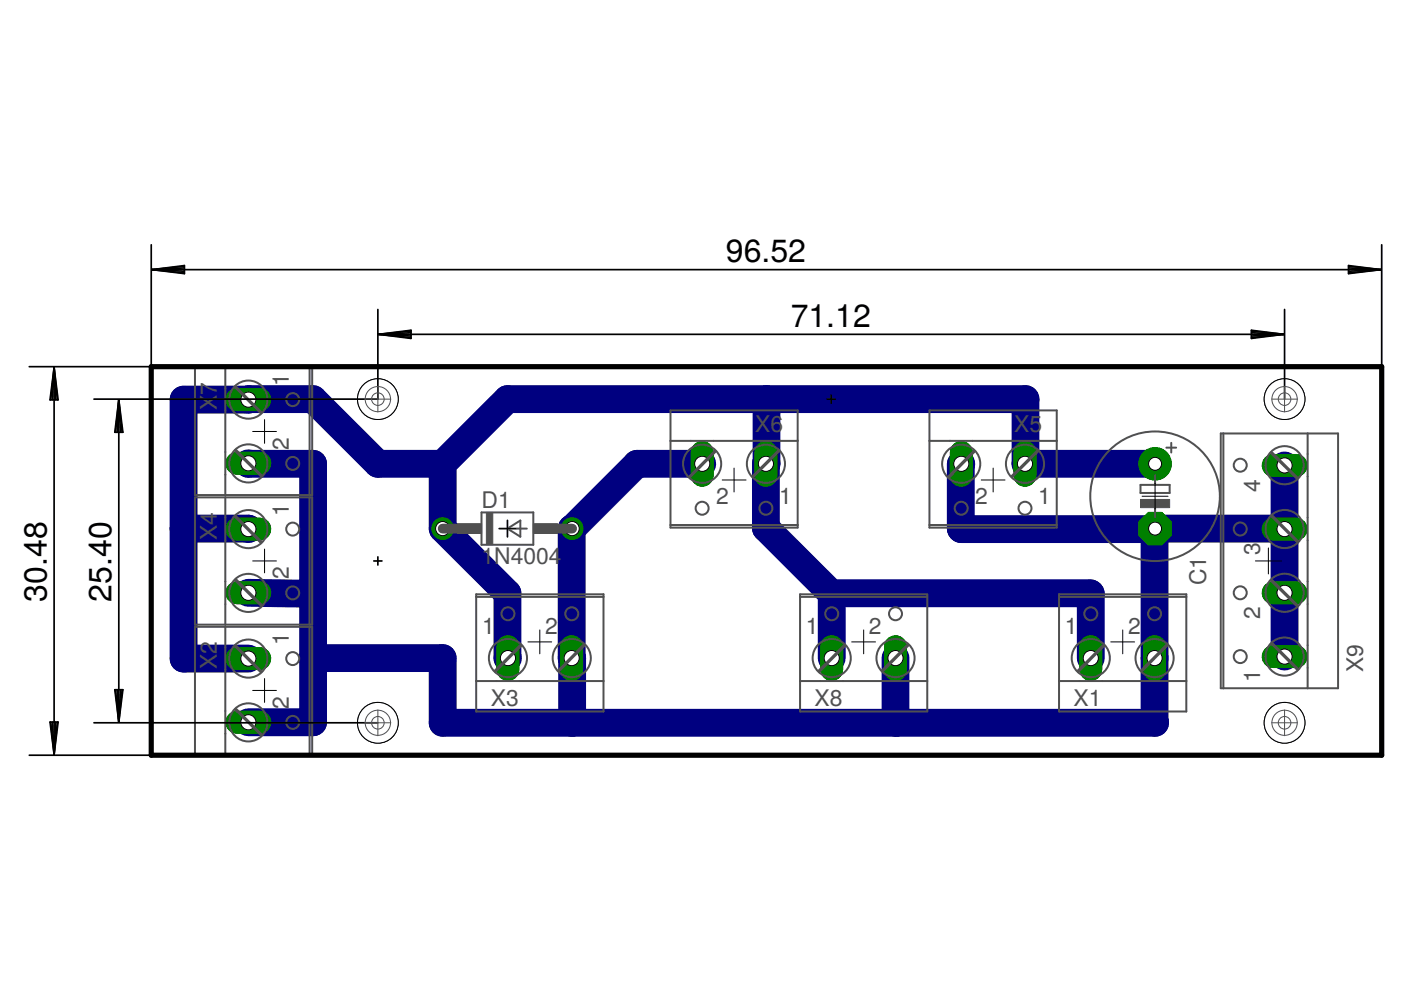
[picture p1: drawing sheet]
<svg xmlns="http://www.w3.org/2000/svg" width="297mm" height="210mm" viewBox="0 0 297 210" stroke-linecap="round" stroke-linejoin="round" font-family="sans-serif">
<defs><g id="words">
<g font-size="6.8">
<text x="153.9" y="55.6">96.52</text>
<text x="167.6" y="69.3">71.12</text>
<text x="9.9" y="127.5" transform="rotate(-90 9.9 127.5)">30.48</text>
<text x="23.6" y="127.5" transform="rotate(-90 23.6 127.5)">25.40</text>
</g>
<g font-size="4.8" fill="#505050">
<text x="46" y="83.8" transform="rotate(-90 46 83.8)">7</text>
<text x="61.2" y="81.9" transform="rotate(-90 61.2 81.9)">1</text>
<text x="46" y="87" transform="rotate(-90 46 87)">X</text>
<text x="61.2" y="95.3" transform="rotate(-90 61.2 95.3)">2</text>
<text x="160.1" y="91.7">X</text>
<text x="163.3" y="91.7">6</text>
<text x="215" y="91.7">X</text>
<text x="218.3" y="91.7">5</text>
<text x="102.1" y="107.6">D1</text>
<text x="151.8" y="106.9">2</text>
<text x="165.2" y="106.9">1</text>
<text x="206.7" y="106.9">2</text>
<text x="220.1" y="106.9">1</text>
<text x="267.2" y="104.3" transform="rotate(-90 267.2 104.3)">4</text>
<text x="46" y="111.2" transform="rotate(-90 46 111.2)">4</text>
<text x="61.2" y="109.4" transform="rotate(-90 61.2 109.4)">1</text>
<text x="46" y="114.5" transform="rotate(-90 46 114.5)">X</text>
<text x="102.1" y="119.6">1N4004</text>
<text x="267.2" y="117.7" transform="rotate(-90 267.2 117.7)">3</text>
<text x="61.2" y="122.8" transform="rotate(-90 61.2 122.8)">2</text>
<text x="255.7" y="124.1" transform="rotate(-90 255.7 124.1)">C1</text>
<text x="267.2" y="131.3" transform="rotate(-90 267.2 131.3)">2</text>
<text x="61.2" y="136.8" transform="rotate(-90 61.2 136.8)">1</text>
<text x="102.2" y="134.4">1</text>
<text x="115.6" y="134.4">2</text>
<text x="170.9" y="134.4">1</text>
<text x="184.2" y="134.4">2</text>
<text x="225.8" y="134.4">1</text>
<text x="239.2" y="134.4">2</text>
<text x="46" y="141.9" transform="rotate(-90 46 141.9)">X</text>
<text x="46" y="138.7" transform="rotate(-90 46 138.7)">2</text>
<text x="289" y="142.6" transform="rotate(-90 289 142.6)">X9</text>
<text x="104.1" y="149.6">X3</text>
<text x="172.7" y="149.6">X8</text>
<text x="227.6" y="149.6">X1</text>
<text x="267.2" y="144.7" transform="rotate(-90 267.2 144.7)">1</text>
<text x="61.2" y="150.2" transform="rotate(-90 61.2 150.2)">2</text>
</g>
</g></defs>
<g fill="none" stroke="#000080" stroke-width="5.9">
<path d="M52.7 98.2l13.7 .1v54.8h-13.7M93.9 98.3h-13.8l-13.7-13.7-27.5 .1v54.9h13.8M93.9 98.3l13.7-13.7h109.8v13.7h27.5M93.9 98.3v13.8l13.7 13.7 .1 13.7M148.9 98.3h-13.9l-13.8 13.8 .1 41.1M162.5 84.6l-.1 27.4 13.9 13.9v13.6M203.8 98.3v13.9h41M272.4 98.7v40.5M38.9 112.1l13.8 .1M244.8 112.2l.1 41h-151v-13.7h-27.5M272.4 112.1l-27.6 .1M52.7 125.7l13.7 .2"/>
<path d="M176.2 125.8h55l.1 13.7M189.9 139.5l.1 13.7"/>
</g>
<path d="M231.3 137.1v4.8" fill="none" stroke="#008000" stroke-width="4.8"/>
<circle cx="231.3" cy="139.5" r="1.61" fill="#fff" stroke="#000" stroke-width=".21"/>
<path d="M244.8 137.1v4.8" fill="none" stroke="#008000" stroke-width="4.8"/>
<circle cx="244.8" cy="139.5" r="1.61" fill="#fff" stroke="#000" stroke-width=".21"/>
<path d="M50.2 139.6h4.9" fill="none" stroke="#008000" stroke-width="4.8"/>
<circle cx="52.7" cy="139.6" r="1.61" fill="#fff" stroke="#000" stroke-width=".21"/>
<path d="M50.2 153.1h4.9" fill="none" stroke="#008000" stroke-width="4.8"/>
<circle cx="52.7" cy="153.1" r="1.61" fill="#fff" stroke="#000" stroke-width=".21"/>
<path d="M107.7 137.1v4.8" fill="none" stroke="#008000" stroke-width="4.8"/>
<circle cx="107.7" cy="139.5" r="1.61" fill="#fff" stroke="#000" stroke-width=".21"/>
<path d="M121.2 137.1v4.8" fill="none" stroke="#008000" stroke-width="4.8"/>
<circle cx="121.2" cy="139.5" r="1.61" fill="#fff" stroke="#000" stroke-width=".21"/>
<path d="M50.2 112.2h4.9" fill="none" stroke="#008000" stroke-width="4.8"/>
<circle cx="52.7" cy="112.2" r="1.61" fill="#fff" stroke="#000" stroke-width=".21"/>
<path d="M50.2 125.7h4.9" fill="none" stroke="#008000" stroke-width="4.8"/>
<circle cx="52.7" cy="125.7" r="1.61" fill="#fff" stroke="#000" stroke-width=".21"/>
<path d="M217.3 95.9v4.9" fill="none" stroke="#008000" stroke-width="4.8"/>
<circle cx="217.3" cy="98.3" r="1.61" fill="#fff" stroke="#000" stroke-width=".21"/>
<path d="M203.8 95.9v4.9" fill="none" stroke="#008000" stroke-width="4.8"/>
<circle cx="203.8" cy="98.3" r="1.61" fill="#fff" stroke="#000" stroke-width=".21"/>
<path d="M162.4 95.9v4.9" fill="none" stroke="#008000" stroke-width="4.8"/>
<circle cx="162.4" cy="98.3" r="1.61" fill="#fff" stroke="#000" stroke-width=".21"/>
<path d="M148.9 95.9v4.9" fill="none" stroke="#008000" stroke-width="4.8"/>
<circle cx="148.9" cy="98.3" r="1.61" fill="#fff" stroke="#000" stroke-width=".21"/>
<path d="M50.2 84.7h4.9" fill="none" stroke="#008000" stroke-width="4.8"/>
<circle cx="52.7" cy="84.7" r="1.61" fill="#fff" stroke="#000" stroke-width=".21"/>
<path d="M50.2 98.2h4.9" fill="none" stroke="#008000" stroke-width="4.8"/>
<circle cx="52.7" cy="98.2" r="1.61" fill="#fff" stroke="#000" stroke-width=".21"/>
<path d="M176.3 137.1v4.8" fill="none" stroke="#008000" stroke-width="4.8"/>
<circle cx="176.3" cy="139.5" r="1.61" fill="#fff" stroke="#000" stroke-width=".21"/>
<path d="M189.9 137.1v4.8" fill="none" stroke="#008000" stroke-width="4.8"/>
<circle cx="189.9" cy="139.5" r="1.61" fill="#fff" stroke="#000" stroke-width=".21"/>
<path d="M269.9 139.2h4.9" fill="none" stroke="#008000" stroke-width="4.8"/>
<circle cx="272.4" cy="139.2" r="1.61" fill="#fff" stroke="#000" stroke-width=".21"/>
<path d="M269.9 125.7h4.9" fill="none" stroke="#008000" stroke-width="4.8"/>
<circle cx="272.4" cy="125.7" r="1.61" fill="#fff" stroke="#000" stroke-width=".21"/>
<path d="M269.9 112.2h4.9" fill="none" stroke="#008000" stroke-width="4.8"/>
<circle cx="272.4" cy="112.2" r="1.61" fill="#fff" stroke="#000" stroke-width=".21"/>
<path d="M269.9 98.7h4.9" fill="none" stroke="#008000" stroke-width="4.8"/>
<circle cx="272.4" cy="98.7" r="1.61" fill="#fff" stroke="#000" stroke-width=".21"/>
<circle cx="121.3" cy="112.1" r="2.27" fill="#008000" stroke="#008000" stroke-width=".21"/>
<circle cx="121.3" cy="112.1" r="1.5" fill="#fff" stroke="#000" stroke-width=".21"/>
<circle cx="93.9" cy="112.1" r="2.27" fill="#008000" stroke="#008000" stroke-width=".21"/>
<circle cx="93.9" cy="112.1" r="1.5" fill="#fff" stroke="#000" stroke-width=".21"/>
<circle cx="244.9" cy="98.3" r="3.4" fill="#008000" stroke="#008000" stroke-width=".21"/>
<circle cx="244.9" cy="98.3" r="1.38" fill="#fff" stroke="#000" stroke-width=".21"/>
<circle cx="244.9" cy="112.1" r="3.7" fill="#008000" stroke="#008000" stroke-width=".21"/>
<circle cx="244.9" cy="112.1" r="1.38" fill="#fff" stroke="#000" stroke-width=".21"/>
<path d="M231.3 137.1v4.8" fill="none" stroke="#008000" stroke-width="4.8"/>
<circle cx="231.3" cy="139.5" r="1.61" fill="#fff" stroke="#000" stroke-width=".21"/>
<path d="M244.8 137.1v4.8" fill="none" stroke="#008000" stroke-width="4.8"/>
<circle cx="244.8" cy="139.5" r="1.61" fill="#fff" stroke="#000" stroke-width=".21"/>
<path d="M50.2 139.6h4.9" fill="none" stroke="#008000" stroke-width="4.8"/>
<circle cx="52.7" cy="139.6" r="1.61" fill="#fff" stroke="#000" stroke-width=".21"/>
<path d="M50.2 153.1h4.9" fill="none" stroke="#008000" stroke-width="4.8"/>
<circle cx="52.7" cy="153.1" r="1.61" fill="#fff" stroke="#000" stroke-width=".21"/>
<path d="M107.7 137.1v4.8" fill="none" stroke="#008000" stroke-width="4.8"/>
<circle cx="107.7" cy="139.5" r="1.61" fill="#fff" stroke="#000" stroke-width=".21"/>
<path d="M121.2 137.1v4.8" fill="none" stroke="#008000" stroke-width="4.8"/>
<circle cx="121.2" cy="139.5" r="1.61" fill="#fff" stroke="#000" stroke-width=".21"/>
<path d="M50.2 112.2h4.9" fill="none" stroke="#008000" stroke-width="4.8"/>
<circle cx="52.7" cy="112.2" r="1.61" fill="#fff" stroke="#000" stroke-width=".21"/>
<path d="M50.2 125.7h4.9" fill="none" stroke="#008000" stroke-width="4.8"/>
<circle cx="52.7" cy="125.7" r="1.61" fill="#fff" stroke="#000" stroke-width=".21"/>
<path d="M217.3 95.9v4.9" fill="none" stroke="#008000" stroke-width="4.8"/>
<circle cx="217.3" cy="98.3" r="1.61" fill="#fff" stroke="#000" stroke-width=".21"/>
<path d="M203.8 95.9v4.9" fill="none" stroke="#008000" stroke-width="4.8"/>
<circle cx="203.8" cy="98.3" r="1.61" fill="#fff" stroke="#000" stroke-width=".21"/>
<path d="M162.4 95.9v4.9" fill="none" stroke="#008000" stroke-width="4.8"/>
<circle cx="162.4" cy="98.3" r="1.61" fill="#fff" stroke="#000" stroke-width=".21"/>
<path d="M148.9 95.9v4.9" fill="none" stroke="#008000" stroke-width="4.8"/>
<circle cx="148.9" cy="98.3" r="1.61" fill="#fff" stroke="#000" stroke-width=".21"/>
<path d="M50.2 84.7h4.9" fill="none" stroke="#008000" stroke-width="4.8"/>
<circle cx="52.7" cy="84.7" r="1.61" fill="#fff" stroke="#000" stroke-width=".21"/>
<path d="M50.2 98.2h4.9" fill="none" stroke="#008000" stroke-width="4.8"/>
<circle cx="52.7" cy="98.2" r="1.61" fill="#fff" stroke="#000" stroke-width=".21"/>
<path d="M176.3 137.1v4.8" fill="none" stroke="#008000" stroke-width="4.8"/>
<circle cx="176.3" cy="139.5" r="1.61" fill="#fff" stroke="#000" stroke-width=".21"/>
<path d="M189.9 137.1v4.8" fill="none" stroke="#008000" stroke-width="4.8"/>
<circle cx="189.9" cy="139.5" r="1.61" fill="#fff" stroke="#000" stroke-width=".21"/>
<path d="M269.9 139.2h4.9" fill="none" stroke="#008000" stroke-width="4.8"/>
<circle cx="272.4" cy="139.2" r="1.61" fill="#fff" stroke="#000" stroke-width=".21"/>
<path d="M269.9 125.7h4.9" fill="none" stroke="#008000" stroke-width="4.8"/>
<circle cx="272.4" cy="125.7" r="1.61" fill="#fff" stroke="#000" stroke-width=".21"/>
<path d="M269.9 112.2h4.9" fill="none" stroke="#008000" stroke-width="4.8"/>
<circle cx="272.4" cy="112.2" r="1.61" fill="#fff" stroke="#000" stroke-width=".21"/>
<path d="M269.9 98.7h4.9" fill="none" stroke="#008000" stroke-width="4.8"/>
<circle cx="272.4" cy="98.7" r="1.61" fill="#fff" stroke="#000" stroke-width=".21"/>
<circle cx="121.3" cy="112.1" r="2.27" fill="#008000" stroke="#008000" stroke-width=".21"/>
<circle cx="121.3" cy="112.1" r="1.5" fill="#fff" stroke="#000" stroke-width=".21"/>
<circle cx="93.9" cy="112.1" r="2.27" fill="#008000" stroke="#008000" stroke-width=".21"/>
<circle cx="93.9" cy="112.1" r="1.5" fill="#fff" stroke="#000" stroke-width=".21"/>
<circle cx="244.9" cy="98.3" r="3.4" fill="#008000" stroke="#008000" stroke-width=".21"/>
<circle cx="244.9" cy="98.3" r="1.38" fill="#fff" stroke="#000" stroke-width=".21"/>
<circle cx="244.9" cy="112.1" r="3.7" fill="#008000" stroke="#008000" stroke-width=".21"/>
<circle cx="244.9" cy="112.1" r="1.38" fill="#fff" stroke="#000" stroke-width=".21"/>
<g fill="none" stroke="#505050" stroke-width=".42">
<path d="M41.3 78h24.9v27h-24.9zM47.8 78v27M65.6 78v27M142.2 87h26.9v24.9h-26.9zM142.2 93.5h26.9M197.1 87h26.9v24.9h-26.9zM197.1 93.5h26.9M247.3 94.9h2.1M248.3 93.9v2M258.8 91.9h24.9v54h-24.9zM259.4 91.9v54M277.2 91.9v54"/>
<path d="M41.3 105.5h24.9v26.9h-24.9zM47.8 105.5v26.9M65.6 105.5v26.9M102.1 108.6h11v6.9h-11zM105.9 112.1h5.8M107.6 112.1l2.7-1.7v3.4zM107.6 110.4v3.4M142.2 111.3h26.9M197.1 111.3h26.9M241.8 102.8h6.2v1.7h-6.2zM244.9 100.8v2M244.9 106.9v2.8"/>
<path d="M41.3 132.9h24.9v27h-24.9zM47.8 132.9v27M65.6 132.9v27M101 126h27v24.9h-27zM101 126.6h27M169.6 126h27v24.9h-27zM169.6 126.6h27M224.5 126h27v24.9h-27zM224.5 126.6h27M101 144.4h27M169.6 144.4h27M224.5 144.4h27"/>
<circle cx="52.7" cy="84.7" r="4"/>
<circle cx="52.7" cy="98.3" r="4"/>
<circle cx="62.1" cy="84.7" r="1.38"/>
<circle cx="62.1" cy="98.3" r="1.38"/>
<circle cx="148.9" cy="98.3" r="4"/>
<circle cx="162.4" cy="98.3" r="4"/>
<circle cx="203.8" cy="98.3" r="4"/>
<circle cx="217.3" cy="98.3" r="4"/>
<circle cx="263" cy="98.6" r="1.38"/>
<circle cx="272.4" cy="98.6" r="4"/>
<circle cx="52.7" cy="112.2" r="4"/>
<circle cx="62.1" cy="112.2" r="1.38"/>
<circle cx="148.9" cy="107.8" r="1.38"/>
<circle cx="162.4" cy="107.8" r="1.38"/>
<circle cx="203.8" cy="107.8" r="1.38"/>
<circle cx="217.3" cy="107.8" r="1.38"/>
<circle cx="244.9" cy="105.2" r="13.7"/>
<circle cx="263" cy="112.2" r="1.38"/>
<circle cx="272.4" cy="112.2" r="4"/>
<circle cx="52.7" cy="125.7" r="4"/>
<circle cx="52.7" cy="139.6" r="4"/>
<circle cx="62.1" cy="139.6" r="1.38"/>
<circle cx="62.1" cy="125.7" r="1.38"/>
<circle cx="107.7" cy="139.5" r="4"/>
<circle cx="107.7" cy="130.1" r="1.38"/>
<circle cx="121.2" cy="139.5" r="4"/>
<circle cx="121.2" cy="130.1" r="1.38"/>
<circle cx="176.3" cy="139.5" r="4"/>
<circle cx="176.3" cy="130.1" r="1.38"/>
<circle cx="189.9" cy="139.5" r="4"/>
<circle cx="189.9" cy="130.1" r="1.38"/>
<circle cx="231.3" cy="139.5" r="4"/>
<circle cx="231.3" cy="130.1" r="1.38"/>
<circle cx="244.8" cy="139.5" r="4"/>
<circle cx="244.8" cy="130.1" r="1.38"/>
<circle cx="263" cy="139.2" r="1.38"/>
<circle cx="263" cy="125.7" r="1.38"/>
<circle cx="272.4" cy="139.2" r="4"/>
<circle cx="272.4" cy="125.7" r="4"/>
<circle cx="52.7" cy="153.2" r="4"/>
<circle cx="62.1" cy="153.2" r="1.38"/>
</g>
<g fill="#505050" stroke="#505050" stroke-width=".21">
<path d="M103.1 108.6h1.4v6.9h-1.4z"/>
<path d="M113.1 111h5.1v2.1h-5.1z"/>
<path d="M96.9 111h5.2v2.1h-5.2z"/>
<path d="M241.8 105.9h6.2v1.7h-6.2z"/>
</g>
<g fill="none" stroke="#505050" stroke-width=".7">
<path d="M49.9 82l5.4 5.5M50 95.5l5.4 5.4M151.6 95.7l-5.3 5.4M165.1 95.6l-5.4 5.4M206.5 95.7l-5.3 5.4M220 95.6l-5.4 5.4M269.6 96l5.4 5.4M49.9 109.5l5.4 5.4M269.7 109.4l5.4 5.4M49.9 137l5.4 5.4M50 123l5.4 5.3M110.4 136.8l-5.4 5.5"/>
<path d="M123.8 136.8l-5.3 5.4M179.1 136.8l-5.4 5.5M192.5 136.8l-5.4 5.4M234 136.8l-5.4 5.5M247.4 136.8l-5.3 5.4M269.6 123.1l5.4 5.3M269.7 136.5l5.4 5.4M50 150.4l5.4 5.4"/>
</g>
<path d="M93.9 112.1h2.7M118.6 112.1h2.7" fill="none" stroke="#505050" stroke-width="2.1"/>
<g fill="none" stroke="#000" stroke-width=".21">
<path d="M53.6 91.5h5M56.1 89v5M155.6 99.3v5M210.6 99.3v5M53.6 118.9h5M56.1 116.4v5.1M105.8 112.1h3.6M107.6 110.3v3.6M153.1 101.8h5.1M208 101.8h5.1M242.1 105.2h5.5M244.9 102.5v5.4"/>
<path d="M266.2 118.9h5.5M268.9 116.2v5.5M111.9 136.1h5.1M114.4 133.6v5M180.6 136.1h5M183.1 133.6v5M235.5 136.1h5.1M238 133.6v5M53.6 146.4h5M56.1 143.9v5"/>
<circle cx="80.1" cy="153.2" r="4.3"/>
</g>
<path d="M217.3 98.3h.1" fill="none" stroke="#808000" stroke-width=".21"/>
<circle cx="80.1" cy="153.2" r="4.3" fill="#fff" stroke="#000" stroke-width=".21"/>
<circle cx="272.4" cy="153.2" r="4.3" fill="none" stroke="#000" stroke-width=".21"/>
<circle cx="272.4" cy="153.2" r="4.3" fill="#fff" stroke="#000" stroke-width=".21"/>
<circle cx="80.1" cy="84.6" r="4.3" fill="none" stroke="#000" stroke-width=".21"/>
<circle cx="80.1" cy="84.6" r="4.3" fill="#fff" stroke="#000" stroke-width=".21"/>
<circle cx="272.4" cy="84.6" r="4.3" fill="none" stroke="#000" stroke-width=".21"/>
<circle cx="272.4" cy="84.6" r="4.3" fill="#fff" stroke="#000" stroke-width=".21"/>
<path d="M32.1 77.7h260.8v82.4h-260.8z" fill="none" stroke="#000" stroke-width="1.1"/>
<g fill="none" stroke="#000" stroke-width=".36">
<path d="M32.1 51.9v25.8h-25.9M32.2 57.2h260.6M32.2 57.2l6.9-.9v1.7zM32.2 57.2l6.9 .3M32.2 57.2l6.9 .7M39.1 56.8l-6.9 .4M39.1 56.5l-6.9 .7M285.9 56.3l6.9 .9-6.9 .8zM285.9 56.8l6.9 .4M285.9 56.5l6.9 .7M292.8 57.2l-6.9 .3M292.8 57.2l-6.9 .7"/>
<path d="M292.9 51.9v25.8M11.5 77.9v82M11.5 77.9l.8 6.9h-1.7zM11.5 77.9l-.4 6.9M11.5 77.9l.3 6.9M11.5 77.9l-.7 6.9M11.5 77.9l.7 6.9M80.1 65.6v19h-60.2M80.3 70.9h191.9M80.3 70.9l6.8-.9v1.8zM80.3 70.9l6.8 .3M80.3 70.9l6.8 .7"/>
<path d="M87.1 70.5l-6.8 .4M87.1 70.2l-6.8 .7M265.3 70l6.9 .9-6.9 .9zM265.3 70.5l6.9 .4M265.3 70.2l6.9 .7M272.2 70.9l-6.9 .3M272.2 70.9l-6.9 .7M272.4 65.6v19M25.2 84.8v68.3M25.2 84.8l.9 6.9h-1.8zM25.2 84.8l-.4 6.9M25.2 84.8l.3 6.9"/>
<path d="M25.2 84.8l-.7 6.9M25.2 84.8l.7 6.9M175.4 84.6h1.7M176.2 83.8v1.7M79.2 118.9h1.8M80.1 118.1v1.7M10.6 153.1h1.7l-.8 6.8zM10.8 153.1l.7 6.8M11.1 153.1l.4 6.8M11.8 153.1l-.3 6.8M12.2 153.1l-.7 6.8M19.9 153.2h60.2"/>
<path d="M24.3 146.2h1.8l-.9 6.9zM24.5 146.2l.7 6.9M24.8 146.2l.4 6.9M25.5 146.2l-.3 6.9M25.9 146.2l-.7 6.9M6.2 160.1h25.9"/>
</g>
<g fill="none" stroke="#505050" stroke-width=".21">
<path d="M77.4 84.6h5.5M80.1 81.9v5.5M269.6 84.6h5.5M272.4 81.9v5.5M77.4 153.2h5.5M80.1 150.5v5.5M269.6 153.2h5.5M272.4 150.5v5.5"/>
<circle cx="80.1" cy="84.6" r="1.33"/>
<circle cx="80.1" cy="84.6" r="2.68"/>
<circle cx="272.4" cy="84.6" r="1.33"/>
<circle cx="272.4" cy="84.6" r="2.68"/>
<circle cx="80.1" cy="153.2" r="1.33"/>
<circle cx="80.1" cy="153.2" r="2.68"/>
<circle cx="272.4" cy="153.2" r="1.33"/>
<circle cx="272.4" cy="153.2" r="2.68"/>
</g>
<use href="#words"/>
</svg>
